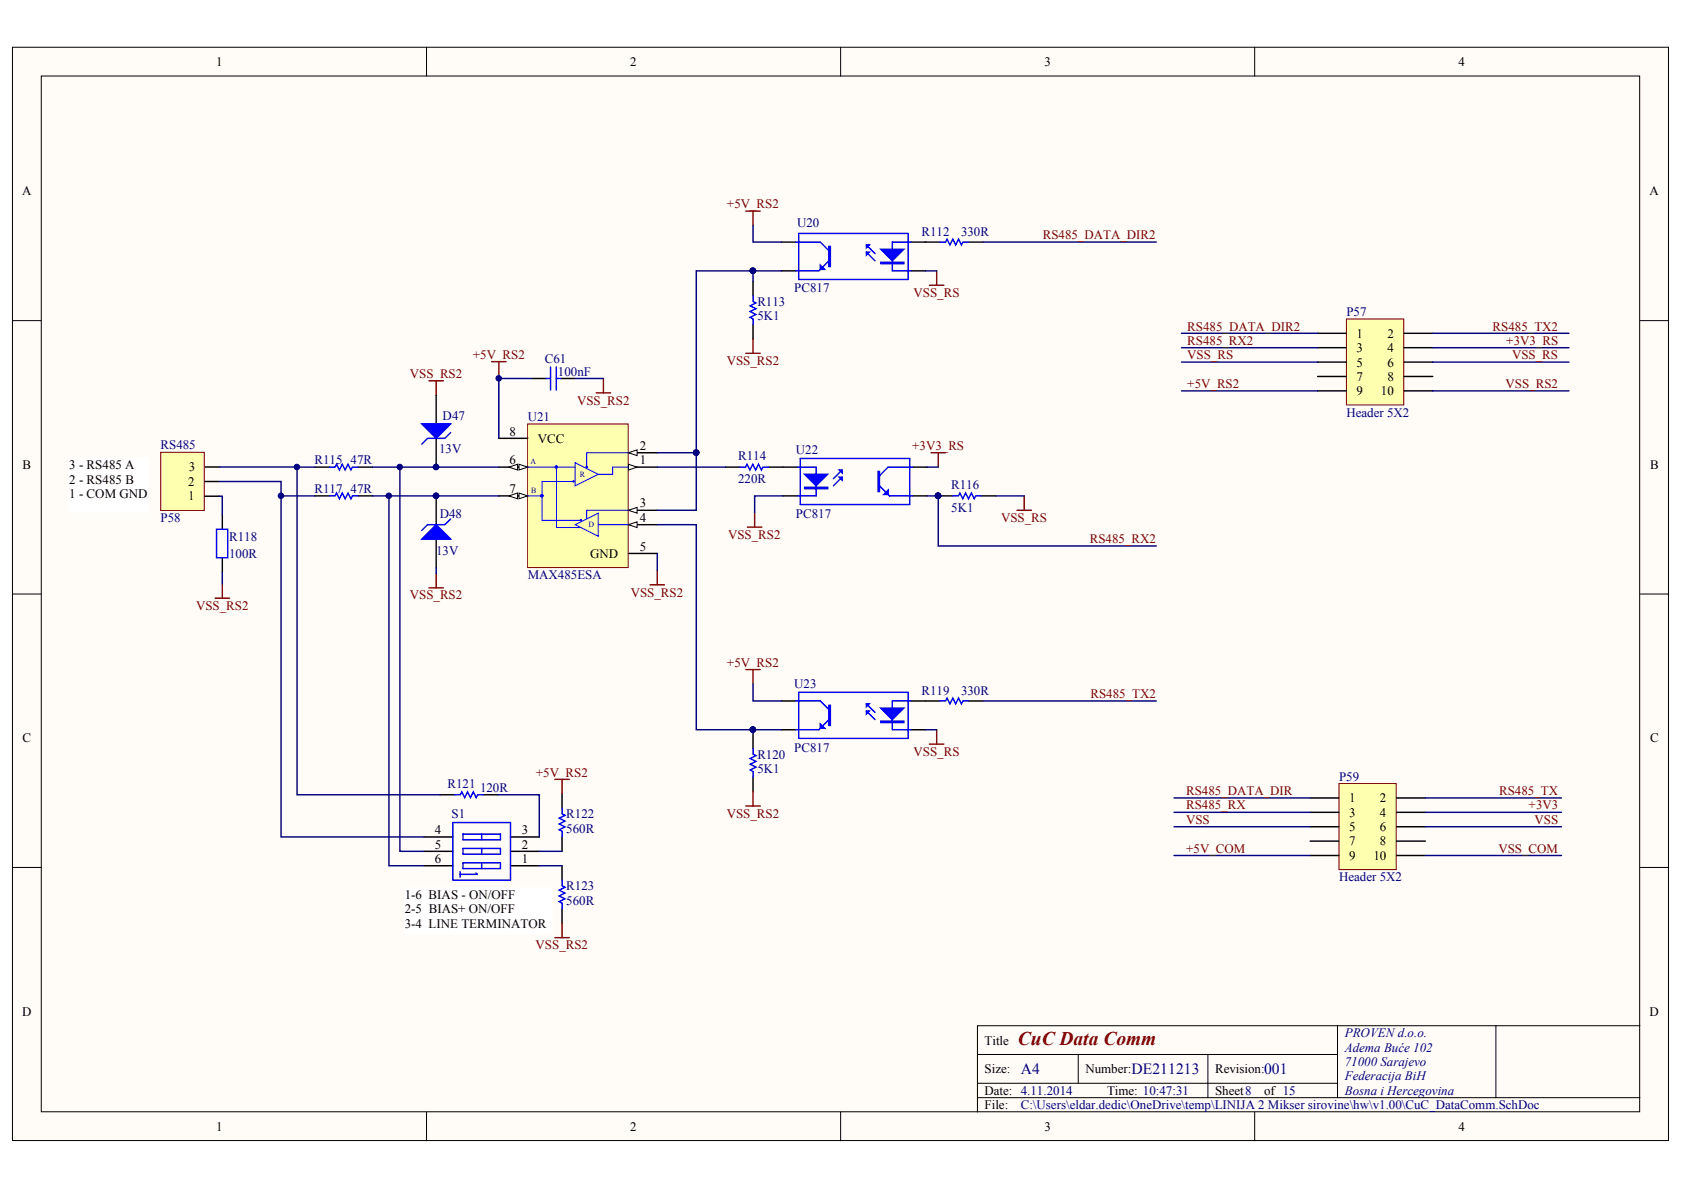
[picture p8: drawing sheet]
<svg xmlns="http://www.w3.org/2000/svg" width="297mm" height="210mm" viewBox="0 0 297 210" stroke-linecap="round" stroke-linejoin="round" font-family="sans-serif">
<defs><g id="words">
<text font-size="3.4" fill="#800000" x="179.5" y="184.2">CuC Data Comm</text>
<g font-size="2.7" fill="#000080">
<text x="180" y="189.5">A4</text>
<text x="199.6" y="189.5">DE211213</text>
<text x="223" y="189.5">001</text>
</g>
<g font-size="2.3">
<text x="38.1" y="11.7">1</text>
<text x="111.2" y="11.7">2</text>
<text x="184.2" y="11.7">3</text>
<text x="257.2" y="11.7">4</text>
<text x="3.9" y="34.5">A</text>
<text x="291" y="34.5">A</text>
<text x="239.3" y="59.6">1</text>
<text x="244.7" y="59.6">2</text>
<text x="239.3" y="62.1">3</text>
<text x="239.3" y="64.6">5</text>
<text x="244.7" y="62.1">4</text>
<text x="244.7" y="64.6">6</text>
<text x="239.3" y="67.2">7</text>
<text x="239.3" y="69.7">9</text>
<text x="243.6" y="69.7">10</text>
<text x="244.7" y="67.2">8</text>
<text x="89.9" y="76.8">8</text>
<text x="4" y="82.7">B</text>
<text x="12.2" y="82.8">3 - RS485 A</text>
<text x="33.3" y="83.1">3</text>
<text x="89.9" y="81.9">6</text>
<text x="94.9" y="78.1">VCC</text>
<text x="112.9" y="79.4">2</text>
<text x="112.9" y="81.9">1</text>
<text x="291.1" y="82.7">B</text>
<text x="12.2" y="85.3">2 - RS485 B</text>
<text x="12.2" y="87.8">1 - COM GND</text>
<text x="33.2" y="88.3">1</text>
<text x="33.2" y="85.7">2</text>
<text x="89.9" y="87">7</text>
<text x="112.9" y="89.5">3</text>
<text x="112.9" y="92.1">4</text>
<text x="104.1" y="98.4">GND</text>
<text x="112.9" y="97.1">5</text>
<text x="4" y="131">C</text>
<text x="291.1" y="131">C</text>
<text x="238" y="141.5">1</text>
<text x="243.4" y="141.5">2</text>
<text x="76.7" y="149.7">5</text>
<text x="76.7" y="147.1">4</text>
<text x="92.1" y="149.7">2</text>
<text x="92.1" y="147.1">3</text>
<text x="238" y="144.1">3</text>
<text x="238" y="146.6">5</text>
<text x="238" y="149.1">7</text>
<text x="243.4" y="144.1">4</text>
<text x="243.4" y="146.6">6</text>
<text x="243.4" y="149.1">8</text>
<text x="76.7" y="152.2">6</text>
<text x="92.1" y="152.2">1</text>
<text x="238" y="151.7">9</text>
<text x="242.3" y="151.7">10</text>
<text x="71.4" y="158.6">1-6 BIAS - ON/OFF</text>
<text x="71.4" y="161.1">2-5 BIAS+ ON/OFF</text>
<text x="71.4" y="163.7">3-4 LINE TERMINATOR</text>
<text x="3.9" y="179.2">D</text>
<text x="291" y="179.2">D</text>
<text x="173.7" y="184.2">Title</text>
<text x="173.7" y="189.3">Size:</text>
<text x="191.5" y="189.3">Number:</text>
<text x="214.3" y="189.3">Revision:</text>
<text x="173.7" y="193.1">Date: 4.11.2014</text>
<text x="173.7" y="195.7">File:</text>
<text x="195.3" y="193.1">Time: 10:47:31</text>
<text x="214.3" y="193.1">Sheet8</text>
<text x="223" y="193.1">of 15</text>
<text x="38.1" y="199.5">1</text>
<text x="111.2" y="199.5">2</text>
<text x="184.2" y="199.5">3</text>
<text x="257.2" y="199.5">4</text>
</g>
<g font-size="2.3" fill="#800000">
<text x="128.2" y="36.8">+5V_RS2</text>
<text x="183.9" y="42.2">RS485_DATA_DIR2</text>
<text x="161.2" y="52.4">VSS_RS</text>
<text x="209.4" y="58.3">RS485_DATA_DIR2</text>
<text x="263.3" y="58.3">RS485_TX2</text>
<text x="83.4" y="63.3">+5V_RS2</text>
<text x="128.2" y="64.4">VSS_RS2</text>
<text x="209.4" y="60.8">RS485_RX2</text>
<text x="209.4" y="63.4">VSS_RS</text>
<text x="265.7" y="60.8">+3V3_RS</text>
<text x="266.7" y="63.4">VSS_RS</text>
<text x="72.3" y="66.7">VSS_RS2</text>
<text x="101.8" y="71.4">VSS_RS2</text>
<text x="209.4" y="68.5">+5V_RS2</text>
<text x="265.6" y="68.5">VSS_RS2</text>
<text x="160.9" y="79.4">+3V3_RS</text>
<text x="128.4" y="95">VSS_RS2</text>
<text x="176.6" y="92.1">VSS_RS</text>
<text x="192.2" y="95.8">RS485_RX2</text>
<text x="34.6" y="107.6">VSS_RS2</text>
<text x="72.3" y="105.7">VSS_RS2</text>
<text x="111.3" y="105.2">VSS_RS2</text>
<text x="128.2" y="117.6">+5V_RS2</text>
<text x="192.3" y="123.1">RS485_TX2</text>
<text x="94.5" y="137">+5V_RS2</text>
<text x="161.2" y="133.3">VSS_RS</text>
<text x="209.2" y="140.3">RS485_DATA_DIR</text>
<text x="209.2" y="142.8">RS485_RX</text>
<text x="264.4" y="140.3">RS485_TX</text>
<text x="269.6" y="142.8">+3V3</text>
<text x="128.2" y="144.2">VSS_RS2</text>
<text x="209.2" y="145.3">VSS</text>
<text x="270.7" y="145.3">VSS</text>
<text x="209.2" y="150.4">+5V_COM</text>
<text x="264.3" y="150.4">VSS_COM</text>
<text x="94.5" y="167.4">VSS_RS2</text>
</g>
<g font-size="2.3" fill="#000080">
<text x="140.6" y="40.1">U20</text>
<text x="162.5" y="41.7">R112</text>
<text x="169.5" y="41.7">330R</text>
<text x="133.6" y="54">R113</text>
<text x="140.1" y="51.6">PC817</text>
<text x="133.6" y="56.5">5K1</text>
<text x="237.5" y="55.8">P57</text>
<text x="96.1" y="64">C61</text>
<text x="98.4" y="66.3">100nF</text>
<text x="78.1" y="74.1">D47</text>
<text x="93.1" y="74.3">U21</text>
<text x="237.5" y="73.5">Header 5X2</text>
<text x="28.3" y="79.3">RS485</text>
<text x="55.5" y="81.8">R115</text>
<text x="61.8" y="81.8">47R</text>
<text x="77.4" y="79.8">13V</text>
<text x="130.2" y="81.1">R114</text>
<text x="140.4" y="80.1">U22</text>
<text x="55.5" y="87">R117</text>
<text x="61.8" y="87">47R</text>
<text x="130.2" y="85.2">220R</text>
<text x="167.8" y="86.2">R116</text>
<text x="28.3" y="92.1">P58</text>
<text x="40.4" y="95.4">R118</text>
<text x="77.6" y="91.4">D48</text>
<text x="140.4" y="91.3">PC817</text>
<text x="167.8" y="90.3">5K1</text>
<text x="40.4" y="98.4">100R</text>
<text x="76.9" y="97.9">13V</text>
<text x="93.1" y="102.2">MAX485ESA</text>
<text x="140.1" y="121.4">U23</text>
<text x="162.5" y="122.6">R119</text>
<text x="169.5" y="122.6">330R</text>
<text x="133.6" y="133.8">R120</text>
<text x="133.6" y="136.4">5K1</text>
<text x="140.1" y="132.6">PC817</text>
<text x="236.2" y="137.7">P59</text>
<text x="78.9" y="139.1">R121</text>
<text x="84.7" y="139.7">120R</text>
<text x="79.6" y="144.4">S1</text>
<text x="99.9" y="144.4">R122</text>
<text x="99.9" y="146.9">560R</text>
<text x="236.2" y="155.5">Header 5X2</text>
<text x="99.9" y="157">R123</text>
<text x="99.9" y="159.6">560R</text>
<text x="237.2" y="183">PROVEN d.o.o.</text>
<text x="237.2" y="185.5">Adema Buće 102</text>
<text x="237.2" y="188">71000 Sarajevo</text>
<text x="237.2" y="190.6">Federacija BiH</text>
<text x="180" y="195.7">C:\Users\eldar.dedic\OneDrive\temp\LINIJA 2 Mikser sirovine\hw\v1.00\CuC_DataComm.SchDoc</text>
<text x="237.2" y="193.1">Bosna i Hercegovina</text>
</g>
<g font-size="1.4" fill="#000080">
<text x="93.6" y="81.8">A</text>
<text x="93.7" y="86.9">B</text>
<text x="102.3" y="84.1">R</text>
<text x="103.8" y="93">D</text>
</g>
</g></defs>
<g fill="#fffcf8" stroke="#000" stroke-width=".18">
<path d="M2.2 8.3h292.1v192.9h-292.1z"/>
<path d="M7.3 13.4h281.9v182.7h-281.9z"/>
</g>
<g fill="none" stroke="#000" stroke-width=".18">
<path d="M75.2 8.3v5.1M148.3 8.3v5.1M221.3 8.3v5.1M2.2 56.6h5.1M289.3 56.6h5.1M2.2 104.8h5.1M289.3 104.8h5.1M2.2 153h5.1M289.3 153h5.1M75.2 196.2v5M148.3 196.2v5M172.4 186h63.5"/>
<path d="M172.4 193.6h116.9M172.4 191.1h63.5M190.2 186v5.1M213.1 186v7.6M221.3 196.2v5M235.9 180.9v12.7M263.9 180.9h-91.5v15.3M289.3 180.9h-25.4v12.7"/>
</g>
<path d="M93.1 74.8h17.7v25.3h-17.7z" fill="#ffffb0" stroke="#800000" stroke-width=".18"/>
<path d="M110.9 79.9h5" fill="none" stroke="#000" stroke-width=".25"/>
<path d="M110.9 79.9l1.5-.5v1z" fill="#fffcf8" stroke="#000" stroke-width=".18"/>
<path d="M110.9 90h5" fill="none" stroke="#000" stroke-width=".25"/>
<path d="M110.9 90l1.5-.5v1z" fill="#fffcf8" stroke="#000" stroke-width=".18"/>
<path d="M110.9 92.5h5" fill="none" stroke="#000" stroke-width=".25"/>
<path d="M110.9 92.5l1.5-.5v1.1z" fill="#fffcf8" stroke="#000" stroke-width=".18"/>
<path d="M88 77.3h5.1M110.9 82.4h5" fill="none" stroke="#000" stroke-width=".25"/>
<path d="M110.9 81.9l1.5 .5-1.5 .5z" fill="#fffcf8" stroke="#000" stroke-width=".18"/>
<path d="M88 82.4h5.1" fill="none" stroke="#000" stroke-width=".25"/>
<g fill="#fffcf8" stroke="#000" stroke-width=".18">
<path d="M91.5 81.9l1.6 .5-1.6 .5z"/>
<path d="M89.8 82.4l1.5-.5v1z"/>
</g>
<path d="M88 87.5h5.1" fill="none" stroke="#000" stroke-width=".25"/>
<g fill="#fffcf8" stroke="#000" stroke-width=".18">
<path d="M91.5 87l1.6 .5-1.6 .5z"/>
<path d="M89.8 87.5l1.5-.5v1z"/>
</g>
<path d="M110.9 97.6h5" fill="none" stroke="#000" stroke-width=".25"/>
<path d="M101.5 92.5l4-2v4.1zM101.5 81.6l4 2.1-4 2z" fill="none" stroke="#00f" stroke-width=".18"/>
<g fill="#fffcf8" stroke="#00f" stroke-width=".18">
<circle cx="102.4" cy="91.8" r=".13"/>
<circle cx="101.2" cy="84.9" r=".13"/>
</g>
<path d="M110.9 79.9h-7.4v2.2M93.1 82.4h8.4M98.2 82.4v10.7h4.3M100.9 84.9h-5.3v6.9h6.6M105.5 92.5h5.4M108.1 82.4h2.8" fill="none" stroke="#00f" stroke-width=".18"/>
<circle cx="98.1" cy="82.4" r=".23" fill="#00f" stroke="#00f" stroke-width=".18"/>
<circle cx="103.5" cy="82.4" r=".13" fill="#fffcf8" stroke="#00f" stroke-width=".18"/>
<path d="M93.1 87.5h2.5M108.1 82.4v1.3h-2.6M110.9 90h-7.4v1.5" fill="none" stroke="#00f" stroke-width=".18"/>
<circle cx="95.6" cy="87.4" r=".24" fill="#00f" stroke="#00f" stroke-width=".18"/>
<g fill="none" stroke="#000" stroke-width=".25">
<path d="M137.8 42.7h2.6M137.8 47.8h2.6M160.7 42.7h5.1M160.7 47.8h2.5M170.9 42.7h2.5M76.9 69.7v5.1M76.9 77.3v5.1M93.8 66.8h2.5M98.9 66.8h2.5M39.2 90.8v2.6M39.2 98.4v2.6M55.5 82.4h2.6"/>
<path d="M55.5 87.5h2.6M63.2 82.4h2.5M63.2 87.5h2.5M76.9 87.5v5M76.9 95.1v5.1M128 82.4h2.5M135.6 82.4h5.1M138.1 87.5h2.6M161 82.4h2.5M161 87.5h2.5M137.8 123.6h2.6M137.8 128.7h2.6"/>
<path d="M160.7 123.6h5.1M160.7 128.7h2.5M170.9 123.6h2.5M74.8 152.7h5.1M74.8 150.2h5.1M74.8 147.6h5.1M77.6 140.2h2.6M85.3 140.2h2.5M90 152.7h5.1M90 150.2h5.1M90 147.6h5.1M99.1 140v2.5"/>
<path d="M99.1 147.6v2.6M99.1 152.7v2.5M99.1 160.3v2.6"/>
</g>
<g fill="none" stroke="#00f" stroke-width=".25">
<path d="M140.4 42.7h4.3l1.5 1.5M140.9 41.2h19.3v8.1h-19.3zM146.2 46l-1.8 1.8h-4M152.8 44.5l1.5 1.5M152.8 43.2l1.5 1.5M160.7 42.7h-3.3v5.1h3.3M165.8 42.7h1l.2-.5 .6 1 .5-1 .5 1 .5-1 .5 1 .2-.5h1.1M79.5 76.3l-1 1h-3.1l-1 1M96.3 66.8h.8M97.1 64.7v4.1M98.1 64.7v4.1M98.1 66.8h.8"/>
<path d="M38.2 93.4h2v5h-2zM58.1 82.4h1l.3-.5 .5 1 .5-1 .5 1 .5-1 .5 1 .3-.5h1M58.1 87.5h1l.3-.5 .5 1 .5-1 .5 1 .5-1 .5 1 .3-.5h1M79.5 91.5l-1 1h-3.1l-1 1.1M130.5 82.4h1l.3-.5 .5 1 .5-1 .5 1 .5-1 .5 1 .3-.5h1M140.7 82.4h3.3v5.1h-3.3M141.2 80.9h19.3v8.1h-19.3zM148.5 84.2l-1.5 1.5M148.5 82.9l-1.5 1.5M155.1 85.7l1.8 1.8h4.1M161 82.4h-4.3l-1.6 1.5M140.4 123.6h4.3l1.5 1.6"/>
<path d="M140.9 122.1h19.3v8.1h-19.3zM146.2 126.9l-1.8 1.8h-4M152.8 125.4l1.5 1.5M152.8 124.1l1.5 1.6M160.7 123.6h-3.3v5.1h3.3M165.8 123.6h1l.2-.5 .6 1 .5-1 .5 1 .5-1 .5 1 .2-.5h1.1M79.9 145.1h10.1v10.1h-10.1zM80.2 140.2h1l.3-.5 .5 1 .5-1 .5 1 .5-1 .5 1 .3-.5h1M81.2 153.7v1M81.7 152.2h6.6v1h-6.6zM81.7 147.1h6.6v1h-6.6zM81.7 149.7h6.6v1h-6.6z"/>
<path d="M84 154l.2 .2h-3M85 147.1v1M85 149.7v1M85 152.2v1M99.1 142.5v1.1l.6 .2-1.1 .5 1.1 .5-1.1 .5 1.1 .5-1.1 .6 .5 .2v1M99.1 155.2v1.1l.6 .2-1.1 .5 1.1 .5-1.1 .5 1.1 .5-1.1 .5 .5 .3v1"/>
</g>
<g fill="#00f" stroke="#00f" stroke-width=".25">
<path d="M155.4 44h4l-2 2z"/>
<path d="M152.8 43.2h.5l-.5 .5z"/>
<path d="M152.8 44.5h.5l-.5 .5z"/>
<path d="M144.7 46.8l.8 .7h-.8z"/>
<path d="M74.4 95.1l2.5-2.6 2.6 2.6z"/>
<path d="M74.4 74.8h5.1l-2.6 2.5z"/>
<path d="M155.4 124.9h4l-2 2z"/>
<path d="M152.8 124.1h.5l-.5 .6z"/>
<path d="M152.8 125.4h.5l-.5 .5z"/>
<path d="M144.7 127.7l.8 .8h-.8z"/>
<path d="M141.9 83.7h4.1l-2 2z"/>
<path d="M148 82.9h.5v.5z"/>
<path d="M148 84.2h.5v.5z"/>
<path d="M155.9 87.2l.8-.7v.7z"/>
<path d="M155.4 46.3h4v.2h-4z" fill-rule="evenodd"/>
<path d="M146.2 43.5h.3v3.5h-.3z" fill-rule="evenodd"/>
<path d="M155.4 127.2h4v.2h-4z" fill-rule="evenodd"/>
<path d="M146.2 124.4h.3v3.6h-.3z" fill-rule="evenodd"/>
<path d="M141.9 85.9h4.1v.3h-4.1z" fill-rule="evenodd"/>
<path d="M154.9 83.2h.2v3.5h-.2z" fill-rule="evenodd"/>
</g>
<g fill="none" stroke="#800000" stroke-width=".25">
<path d="M131.6 37.2h2.5M132.8 37.2v2.6M132.8 59.8v2.5M163.9 50.3h2.6M165.2 47.8v2.5M75.7 67.2h2.5M76.9 67.2v2.5M86.7 63.8h2.6M88 63.8v2.5M105.2 69.3h2.5M106.4 66.8v2.5M131.6 62.3h2.5"/>
<path d="M164.2 79.9h2.6M165.5 79.9v2.5M131.8 93h2.6M133.1 90.4v2.6M179.4 90h2.5M180.7 87.5v2.5M37.9 105.5h2.6M39.2 103v2.5M75.7 103.7h2.5M76.9 101.2v2.5M114.7 103.2h2.5M115.9 100.6v2.6"/>
<path d="M131.6 118.1h2.5M132.8 118.1v2.5M97.9 137.5h2.5M99.1 137.5v2.5M163.9 131.3h2.6M165.2 128.7v2.6M97.9 165.4h2.5M99.1 162.9v2.5"/>
</g>
<path d="M173.4 42.7h30.6M65.7 87.5h22.3M65.7 82.4h22.3M163.5 82.4h2M175.7 87.5h5M173.4 123.6h30.6M87.8 140.2h7.3v7.4" fill="none" stroke="#000080" stroke-width=".25"/>
<g fill="#000080" stroke="#000080" stroke-width=".18">
<circle cx="76.9" cy="87.4" r=".48"/>
<circle cx="76.9" cy="82.4" r=".48"/>
</g>
<path d="M71.4 156.5h26v8.3h-26z" fill="#fff" stroke="#fff" stroke-width=".18"/>
<path d="M28.3 79.8h7.7v10.2h-7.7z" fill="#ffffb0" stroke="#800000" stroke-width=".18"/>
<path d="M132.8 49.6v2.6M132.8 57.2v2.6M36.1 87.5h2.6M36.1 84.9h2.6M36.2 82.4h2.6M165.5 87.5h2.5M173.1 87.5h2.6M132.8 129.5v2.5M132.8 137.1v2.5" fill="none" stroke="#000" stroke-width=".25"/>
<g fill="none" stroke="#000080" stroke-width=".25">
<path d="M132.8 39.8v2.9h5M132.8 47.8h-10v32.1M132.8 47.8h5M132.8 47.8v1.8M163.2 47.8h2M88 66.8h5.8M88 66.3v11M101.4 66.8h5M115.9 79.9h6.9M122.8 79.9v10.1h-6.9M38.7 87.5h.5v3.3M38.7 84.9h10.9v62.7h25.2"/>
<path d="M38.8 82.4h13.6v57.8h25.2M49.6 87.5h5.9M52.4 82.4h3.1M68.6 87.5v65.2h6.2M70.5 82.4v67.8h4.3M115.9 92.5h6.9v36.2h10M115.9 82.4h12.1M115.9 97.6v3M138.1 87.5h-5v2.9M163.5 87.5h2v8.8h38.5M39.2 101v2M76.9 100.2v1"/>
<path d="M132.8 120.6v3h5M132.8 128.7v.8M132.8 128.7h5M163.2 128.7h2M95.1 152.7h4M95.1 150.2h4"/>
</g>
<g fill="#000080" stroke="#000080" stroke-width=".18">
<circle cx="49.6" cy="87.4" r=".48"/>
<circle cx="52.4" cy="82.4" r=".48"/>
<circle cx="70.5" cy="82.4" r=".48"/>
<circle cx="68.6" cy="87.4" r=".48"/>
<circle cx="165.5" cy="87.4" r=".49"/>
<circle cx="132.8" cy="47.8" r=".49"/>
<circle cx="122.8" cy="79.8" r=".48"/>
<circle cx="132.8" cy="128.7" r=".49"/>
<circle cx="88" cy="66.7" r=".48"/>
</g>
<path d="M132.8 52.2v1l.5 .2-1 .5 1 .6-1 .5 1 .5-1 .5 .5 .2v1M168 87.5h1.1l.2-.5 .5 1 .5-1 .5 1 .5-1 .5 1 .3-.5h1M132.8 132v1l.5 .3-1 .5 1 .5-1 .5 1 .5-1 .5 .5 .3v1" fill="none" stroke="#00f" stroke-width=".25"/>
<path d="M132.8 139.6v2.6M131.6 142.2h2.5" fill="none" stroke="#800000" stroke-width=".25"/>
<path d="M237.5 56.3h10.1v15.1h-10.1z" fill="#ffffb0" stroke="#800000" stroke-width=".18"/>
<path d="M232.4 58.8h5.1M247.7 58.8h5M232.4 61.3h5.1M232.4 63.9h5.1M232.4 66.4h5.1M232.4 68.9h5.1M247.7 61.3h5M247.7 63.9h5M247.7 66.4h5M247.7 68.9h5" fill="none" stroke="#000" stroke-width=".25"/>
<path d="M208.4 58.8h24M252.7 58.8h24M208.4 61.3h24M208.4 63.9h24M208.4 68.9h24M252.7 61.3h24M252.7 63.9h24M252.7 68.9h24" fill="none" stroke="#000080" stroke-width=".25"/>
<path d="M236.2 138.2h10.1v15.2h-10.1z" fill="#ffffb0" stroke="#800000" stroke-width=".18"/>
<path d="M231.1 140.7h5.1M231.1 143.3h5.1M231.1 145.8h5.1M231.1 148.4h5.1M231.1 150.9h5.1M246.3 140.7h5.1M246.3 143.3h5.1M246.3 145.8h5.1M246.3 148.4h5.1M246.3 150.9h5.1" fill="none" stroke="#000" stroke-width=".25"/>
<path d="M207.1 140.7h24M207.1 143.3h24M207.1 145.8h24M207.1 150.9h24M251.4 140.7h24M251.4 143.3h24M251.4 145.8h24M251.4 150.9h24" fill="none" stroke="#000080" stroke-width=".25"/>
<path d="M12.2 80.7h14v9.6h-14z" fill="#fff" stroke="#fff" stroke-width=".18"/>
<use href="#words"/>
</svg>
